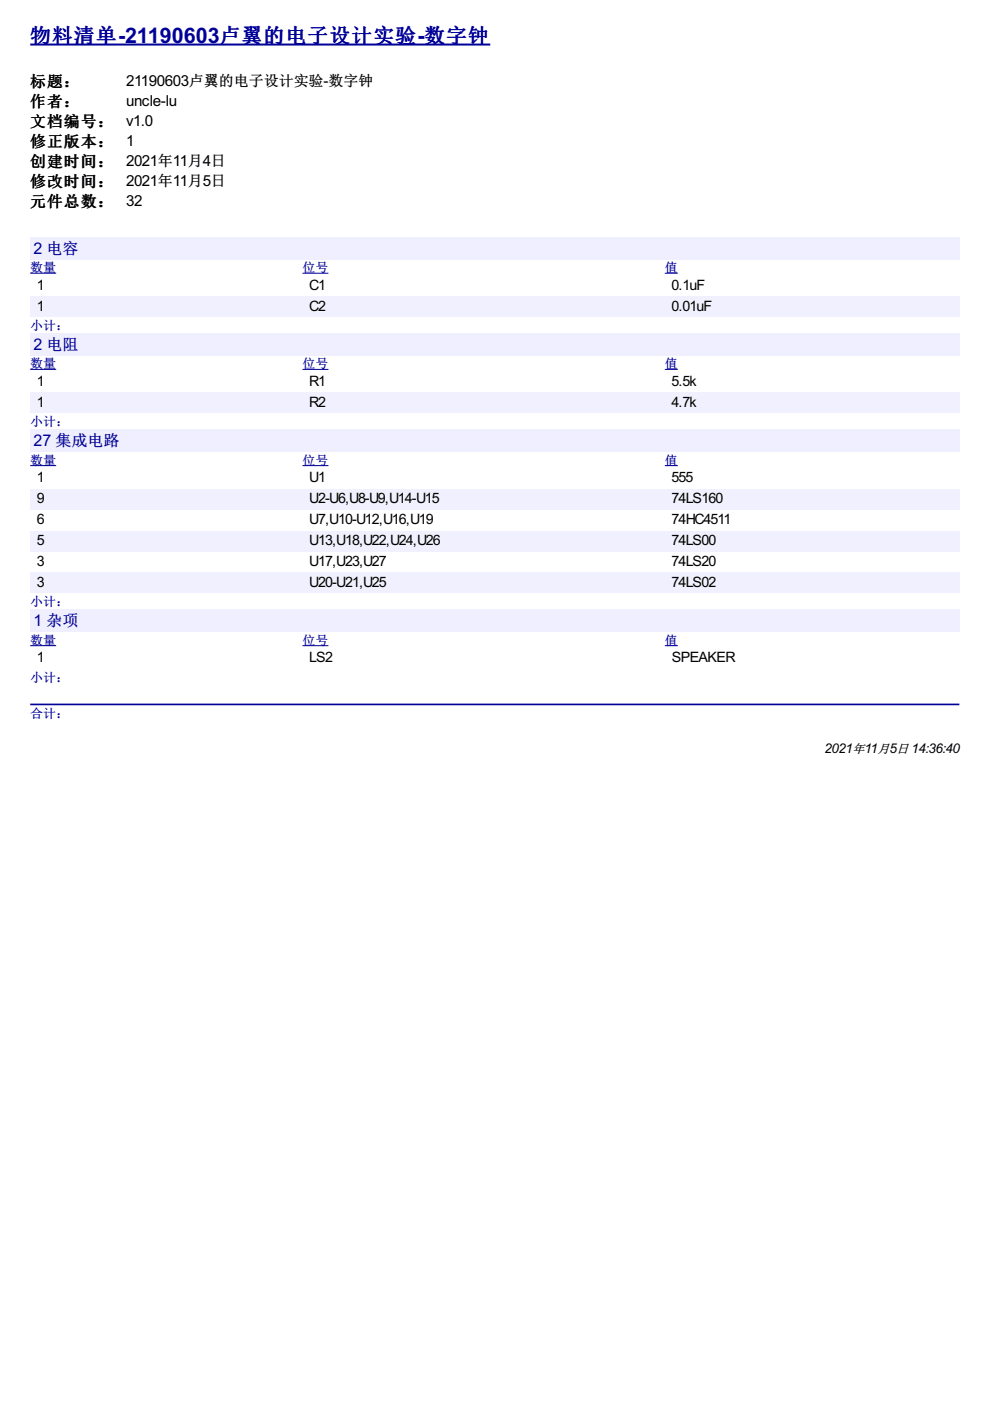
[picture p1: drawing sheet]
<svg xmlns="http://www.w3.org/2000/svg" width="210mm" height="297mm" viewBox="0 0 210 297" stroke-linecap="round" stroke-linejoin="round" font-family="sans-serif">
<defs><g id="words">
<g font-size="5.1" fill="#009">
<text x="25" y="9">-21190603</text>
<text x="88.5" y="9">-</text>
</g>
<g font-size="4.4" fill="#009">
<text x="6.4" y="9">物料清单</text>
<text x="46.5" y="9">卢翼的电子设计实验 数字钟</text>
</g>
<g font-size="3.8" fill="#009">
<text x="7.1" y="53.8">2</text>
<text x="7.1" y="74.2">2</text>
<text x="7.1" y="94.6">27</text>
<text x="7.1" y="132.7">1</text>
</g>
<g font-size="3.6">
<text x="26.7" y="18.3">21190603</text>
<text x="26.7" y="22.6">uncle-lu</text>
<text x="26.7" y="26.8">v1.0</text>
<text x="26.7" y="31">1</text>
<text x="26.7" y="35.3">2021</text>
<text x="26.7" y="39.5">2021</text>
<text x="26.7" y="43.7">32</text>
</g>
<g font-size="3.4">
<text x="6.4" y="18.5">标题：</text>
<text x="6.4" y="22.8">作者：</text>
<text x="6.4" y="27">文档编号：</text>
<text x="6.4" y="31.3">修正版本：</text>
<text x="6.4" y="35.5">创建时间：</text>
<text x="6.4" y="39.7">修改时间：</text>
<text x="6.4" y="44">元件总数：</text>
<text x="7.8" y="61.5">1</text>
<text x="7.8" y="65.9">1</text>
<text x="65.6" y="61.5">C1</text>
<text x="65.6" y="65.9">C2</text>
<text x="142.4" y="61.5">0.1uF</text>
<text x="142.4" y="65.9">0.01uF</text>
<text x="7.8" y="81.8">1</text>
<text x="65.6" y="81.8">R1</text>
<text x="142.4" y="81.8">5.5k</text>
<text x="7.8" y="86.3">1</text>
<text x="65.6" y="86.3">R2</text>
<text x="142.4" y="86.3">4.7k</text>
<text x="7.8" y="102.2">1</text>
<text x="7.8" y="106.7">9</text>
<text x="65.6" y="102.2">U1</text>
<text x="65.6" y="106.7">U2-U6,U8-U9,U14-U15</text>
<text x="142.4" y="102.2">555</text>
<text x="142.4" y="106.7">74LS160</text>
<text x="7.8" y="111.1">6</text>
<text x="65.6" y="111.1">U7,U10-U12,U16,U19</text>
<text x="142.4" y="111.1">74HC4511</text>
<text x="7.8" y="115.6">5</text>
<text x="65.6" y="115.6">U13,U18,U22,U24,U26</text>
<text x="142.4" y="115.6">74LS00</text>
<text x="7.8" y="120">3</text>
<text x="7.8" y="124.5">3</text>
<text x="65.6" y="120">U17,U23,U27</text>
<text x="65.6" y="124.5">U20-U21,U25</text>
<text x="142.4" y="120">74LS20</text>
<text x="142.4" y="124.5">74LS02</text>
<text x="7.8" y="140.4">1</text>
<text x="65.6" y="140.4">LS2</text>
<text x="142.4" y="140.4">SPEAKER</text>
</g>
<g font-size="3.4" fill="#009">
<text x="9.9" y="53.8">电容</text>
<text x="9.9" y="74.2">电阻</text>
<text x="11.8" y="94.6">集成电路</text>
<text x="9.9" y="132.7">杂项</text>
</g>
<g font-size="3.2">
<text x="40" y="18.3">卢翼的电子设计实验-数字钟</text>
<text x="33.5" y="35.3">年11月4日</text>
<text x="33.5" y="39.5">年11月5日</text>
<text x="174.8" y="159.7">2021</text>
<text x="183.3" y="159.7">11</text>
<text x="188.6" y="159.7">5</text>
<text x="193.2" y="159.7">14:36:40</text>
</g>
<g font-size="2.8" fill="#009">
<text x="6.4" y="57.7">数量</text>
<text x="64.1" y="57.7">位号</text>
<text x="141" y="57.7">值</text>
<text x="6.4" y="70">小计：</text>
<text x="6.4" y="78.1">数量</text>
<text x="64.1" y="78.1">位号</text>
<text x="141" y="78.1">值</text>
<text x="6.4" y="90.4">小计：</text>
<text x="6.4" y="98.5">数量</text>
<text x="64.1" y="98.5">位号</text>
<text x="141" y="98.5">值</text>
<text x="6.4" y="128.6">小计：</text>
<text x="6.4" y="136.7">数量</text>
<text x="64.1" y="136.7">位号</text>
<text x="141" y="136.7">值</text>
<text x="6.4" y="144.5">小计：</text>
<text x="6.4" y="152.3">合计：</text>
</g>
<g font-size="2.7">
<text x="180.8" y="159.7">年</text>
<text x="186.1" y="159.7">月 日</text>
</g>
</g></defs>
<path d="M6.4 9.4h97.5" fill="none" stroke="#009" stroke-width=".42"/>
<g fill="#efefff">
<path d="M6.4 50.2h197v4.8h-197z"/>
<path d="M7 50.4h9.5v3.8h-9.5z"/>
</g>
<path d="M6.4 57.9h5.5M64.1 57.9h5.5M141 57.9h2.7" fill="none" stroke="#009" stroke-width=".21"/>
<g fill="#f0f0fe">
<path d="M6.4 62.8h57.7v4.4h-57.7z"/>
<path d="M7.6 63.1h1.5v3.4h-1.5z"/>
<path d="M64.1 62.8h76.9v4.4h-76.9z"/>
<path d="M65.4 63.1h3.4v3.4h-3.4z"/>
<path d="M141 62.8h62.4v4.4h-62.4z"/>
<path d="M142.2 63.1h8.4v3.4h-8.4z"/>
</g>
<g fill="#efefff">
<path d="M6.4 70.6h197v4.8h-197z"/>
<path d="M7 70.9h9.5v3.8h-9.5z"/>
</g>
<path d="M6.4 78.3h5.5M64.1 78.3h5.5M141 78.3h2.7" fill="none" stroke="#009" stroke-width=".21"/>
<g fill="#f0f0fe">
<path d="M6.4 83.2h57.7v4.4h-57.7z"/>
<path d="M7.6 83.4h1.5v3.4h-1.5z"/>
<path d="M64.1 83.2h76.9v4.4h-76.9z"/>
<path d="M65.4 83.4h3.4v3.4h-3.4z"/>
<path d="M141 83.2h62.4v4.4h-62.4z"/>
<path d="M142.2 83.4h5.3v3.4h-5.3z"/>
</g>
<g fill="#efefff">
<path d="M6.4 91h197v4.8h-197z"/>
<path d="M7 91.2h18.2v3.9h-18.2z"/>
</g>
<path d="M6.4 98.7h5.5M64.1 98.7h5.5M141 98.7h2.7" fill="none" stroke="#009" stroke-width=".21"/>
<g fill="#f0f0fe">
<path d="M6.4 103.6h57.7v4.4h-57.7z"/>
<path d="M7.6 103.7h1.5v3.4h-1.5z"/>
<path d="M64.1 103.6h76.9v4.4h-76.9z"/>
<path d="M65.4 103.7h27.5v3.4h-27.5z"/>
<path d="M141 103.6h62.4v4.4h-62.4z"/>
<path d="M142.2 103.7h10.8v3.4h-10.8z"/>
<path d="M6.4 112.5h57.7v4.4h-57.7z"/>
<path d="M7.6 112.6h1.5v3.4h-1.5z"/>
<path d="M64.1 112.5h76.9v4.4h-76.9z"/>
<path d="M65.4 112.6h27.7v3.4h-27.7z"/>
<path d="M141 112.5h62.4v4.4h-62.4z"/>
<path d="M142.2 112.6h9.3v3.4h-9.3z"/>
<path d="M6.4 121.4h57.7v4.4h-57.7z"/>
<path d="M7.6 121.5h1.5v3.4h-1.5z"/>
<path d="M64.1 121.4h76.9v4.4h-76.9z"/>
<path d="M65.4 121.5h16.3v3.4h-16.3z"/>
<path d="M141 121.4h62.4v4.4h-62.4z"/>
<path d="M142.2 121.5h9.3v3.4h-9.3z"/>
</g>
<g fill="#efefff">
<path d="M6.4 129.2h197v4.7h-197z"/>
<path d="M7 129.4h9.5v3.8h-9.5z"/>
</g>
<path d="M6.4 136.9h5.5M64.1 136.9h5.5M141 136.9h2.7" fill="none" stroke="#009" stroke-width=".21"/>
<path d="M6.6 149.4h196.6" fill="none" stroke="#009" stroke-width=".35"/>
<use href="#words"/>
</svg>
